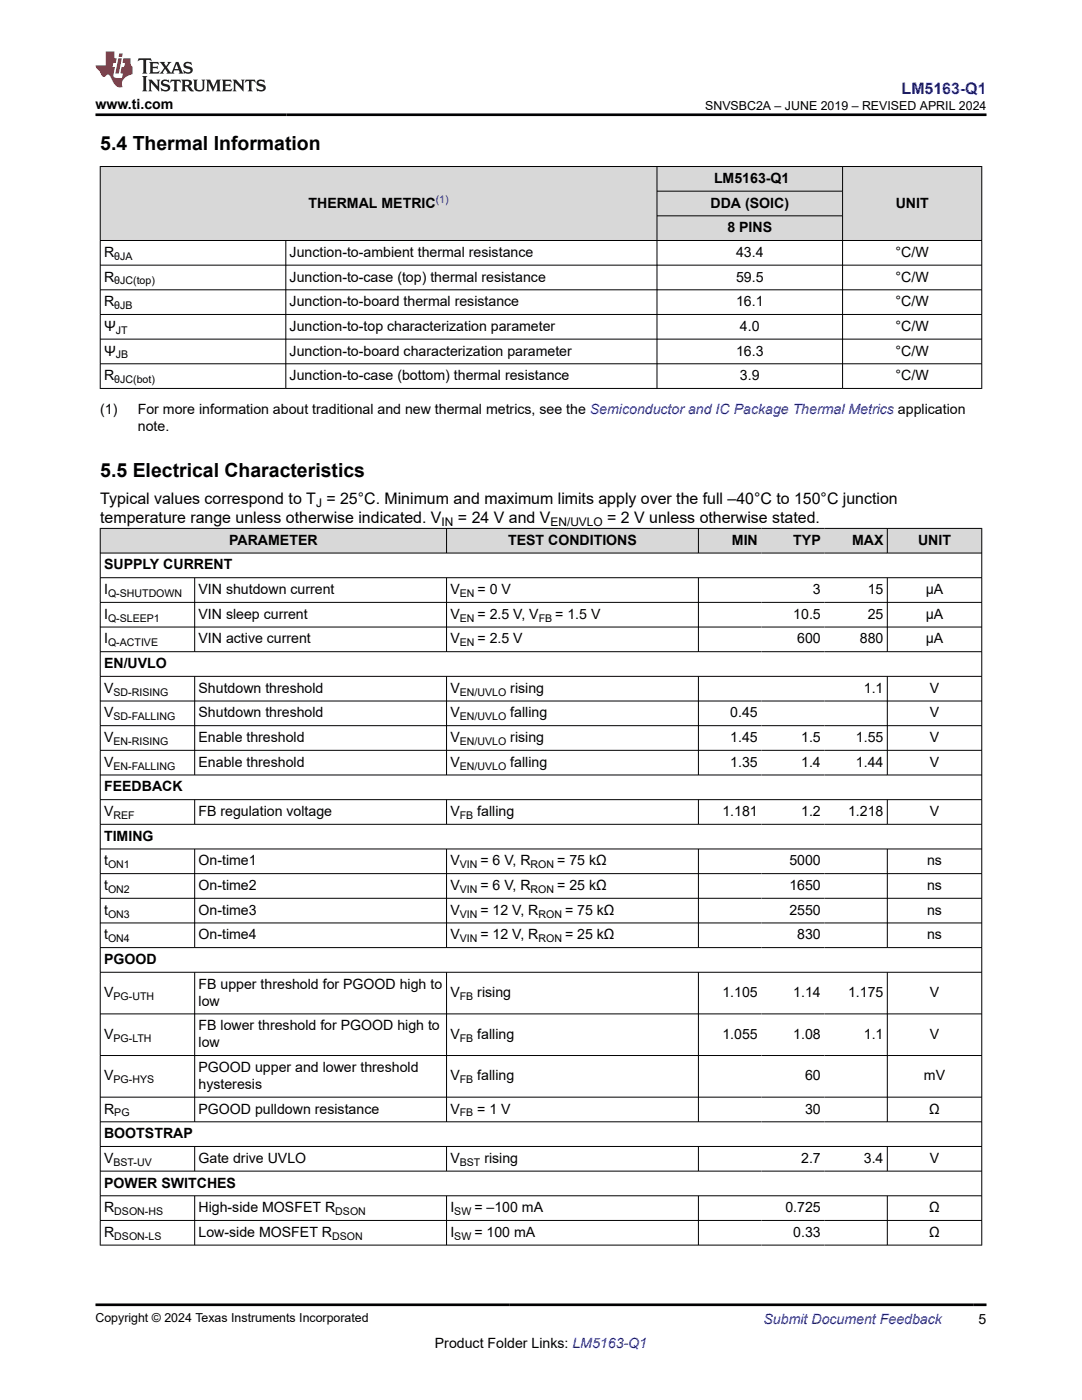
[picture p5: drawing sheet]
<svg xmlns="http://www.w3.org/2000/svg" width="216mm" height="279mm" viewBox="0 0 216 279" stroke-linecap="round" stroke-linejoin="round" font-family="sans-serif">
<defs><g id="words">
<g font-size="3.9">
<text x="20" y="29.9">5.4 Thermal Information</text>
<text x="20" y="95.2">5.5 Electrical Characteristics</text>
</g>
<text font-size="3.2" fill="#00f" x="179.9" y="18.7">LM5163-Q1</text>
<g font-size="3.2">
<text x="20" y="100.6">Typical values correspond to T = 25°C. Minimum and maximum limits apply over the full –40°C to 150°C junction</text>
<text x="20" y="104.4">temperature range unless otherwise indicated. V</text>
<text x="91.4" y="104.4">= 24 V and V</text>
<text x="121.2" y="104.4">= 2 V unless otherwise stated.</text>
</g>
<g font-size="2.8">
<text x="19" y="21.8">www.ti.com</text>
<text x="61.6" y="41.4">THERMAL METRIC</text>
<text x="141.8" y="41.4">DDA (SOIC)</text>
<text x="142.5" y="36.5">LM5163-Q1</text>
<text x="178.7" y="41.4">UNIT</text>
<text x="145.1" y="46.3">8 PINS</text>
<text x="20.8" y="51.3">R</text>
<text x="57.8" y="51.3">Junction-to-ambient thermal resistance</text>
<text x="146.9" y="51.3">43.4</text>
<text x="178.7" y="51.3">°C/W</text>
<text x="20.8" y="56.2">R</text>
<text x="57.8" y="56.2">Junction-to-case (top) thermal resistance</text>
<text x="146.9" y="56.2">59.5</text>
<text x="178.7" y="56.2">°C/W</text>
<text x="20.8" y="61.1">R</text>
<text x="57.8" y="61.1">Junction-to-board thermal resistance</text>
<text x="146.9" y="61.1">16.1</text>
<text x="178.7" y="61.1">°C/W</text>
<text x="20.8" y="66">Ψ</text>
<text x="20.8" y="71">Ψ</text>
<text x="57.8" y="66">Junction-to-top characterization parameter</text>
<text x="57.8" y="71">Junction-to-board characterization parameter</text>
<text x="146.9" y="71">16.3</text>
<text x="147.6" y="66">4.0</text>
<text x="178.7" y="66">°C/W</text>
<text x="178.7" y="71">°C/W</text>
<text x="20.8" y="75.9">R</text>
<text x="57.8" y="75.9">Junction-to-case (bottom) thermal resistance</text>
<text x="147.6" y="75.9">3.9</text>
<text x="178.7" y="75.9">°C/W</text>
<text x="20" y="82.7">(1)</text>
<text x="27.5" y="82.7">For more information about traditional and new thermal metrics, see the Semiconductor and IC Package Thermal Metrics application</text>
<text x="27.5" y="86.1">note.</text>
<text x="20.8" y="113.6">SUPPLY CURRENT</text>
<text x="45.7" y="108.7">PARAMETER</text>
<text x="101.4" y="108.7">TEST CONDITIONS</text>
<text x="146" y="108.7">MIN</text>
<text x="158.3" y="108.7">TYP</text>
<text x="170" y="108.7">MAX</text>
<text x="183.2" y="108.7">UNIT</text>
<text x="20.8" y="118.6">I</text>
<text x="39.6" y="118.6">VIN shutdown current</text>
<text x="89.9" y="118.6">V</text>
<text x="95.3" y="118.6">= 0 V</text>
<text x="162.2" y="118.6">3</text>
<text x="173.1" y="118.6">15</text>
<text x="184.7" y="118.6">µA</text>
<text x="20.8" y="123.5">I</text>
<text x="39.6" y="123.5">VIN sleep current</text>
<text x="89.9" y="123.5">V</text>
<text x="95.3" y="123.5">= 2.5 V, V</text>
<text x="110.8" y="123.5">= 1.5 V</text>
<text x="158.3" y="123.5">10.5</text>
<text x="173.1" y="123.5">25</text>
<text x="184.7" y="123.5">µA</text>
<text x="20.8" y="128.4">I</text>
<text x="39.6" y="128.4">VIN active current</text>
<text x="89.9" y="128.4">V</text>
<text x="95.3" y="128.4">= 2.5 V</text>
<text x="159.1" y="128.4">600</text>
<text x="171.6" y="128.4">880</text>
<text x="184.7" y="128.4">µA</text>
<text x="20.8" y="133.3">EN/UVLO</text>
<text x="20.8" y="138.3">V</text>
<text x="20.8" y="143.2">V</text>
<text x="39.6" y="138.3">Shutdown threshold</text>
<text x="39.6" y="143.2">Shutdown threshold</text>
<text x="89.9" y="138.3">V</text>
<text x="89.9" y="143.2">V</text>
<text x="101.8" y="138.3">rising</text>
<text x="101.8" y="143.2">falling</text>
<text x="145.7" y="143.2">0.45</text>
<text x="172.4" y="138.3">1.1</text>
<text x="185.5" y="138.3">V</text>
<text x="185.5" y="143.2">V</text>
<text x="20.8" y="148.1">V</text>
<text x="39.6" y="148.1">Enable threshold</text>
<text x="89.9" y="148.1">V</text>
<text x="101.8" y="148.1">rising</text>
<text x="145.7" y="148.1">1.45</text>
<text x="159.9" y="148.1">1.5</text>
<text x="170.8" y="148.1">1.55</text>
<text x="185.5" y="148.1">V</text>
<text x="20.8" y="153">V</text>
<text x="39.6" y="153">Enable threshold</text>
<text x="89.9" y="153">V</text>
<text x="101.8" y="153">falling</text>
<text x="145.7" y="153">1.35</text>
<text x="159.9" y="153">1.4</text>
<text x="170.8" y="153">1.44</text>
<text x="185.5" y="153">V</text>
<text x="20.8" y="157.9">FEEDBACK</text>
<text x="20.8" y="162.9">V</text>
<text x="20.8" y="167.8">TIMING</text>
<text x="39.6" y="162.9">FB regulation voltage</text>
<text x="89.9" y="162.9">V</text>
<text x="95.2" y="162.9">falling</text>
<text x="144.2" y="162.9">1.181</text>
<text x="159.9" y="162.9">1.2</text>
<text x="169.2" y="162.9">1.218</text>
<text x="185.5" y="162.9">V</text>
<text x="20.8" y="172.7">t</text>
<text x="39.6" y="172.7">On-time1</text>
<text x="89.9" y="172.7">V</text>
<text x="95.9" y="172.7">= 6 V, R</text>
<text x="111.2" y="172.7">= 75 kΩ</text>
<text x="157.5" y="172.7">5000</text>
<text x="185" y="172.7">ns</text>
<text x="20.8" y="177.6">t</text>
<text x="39.6" y="177.6">On-time2</text>
<text x="89.9" y="177.6">V</text>
<text x="95.9" y="177.6">= 6 V, R</text>
<text x="111.2" y="177.6">= 25 kΩ</text>
<text x="157.5" y="177.6">1650</text>
<text x="185" y="177.6">ns</text>
<text x="20.8" y="182.5">t</text>
<text x="39.6" y="182.5">On-time3</text>
<text x="89.9" y="182.5">V</text>
<text x="95.9" y="182.5">= 12 V, R</text>
<text x="112.7" y="182.5">= 75 kΩ</text>
<text x="157.5" y="182.5">2550</text>
<text x="185" y="182.5">ns</text>
<text x="20.8" y="187.5">t</text>
<text x="39.6" y="187.5">On-time4</text>
<text x="89.9" y="187.5">V</text>
<text x="95.9" y="187.5">= 12 V, R</text>
<text x="112.7" y="187.5">= 25 kΩ</text>
<text x="159.1" y="187.5">830</text>
<text x="185" y="187.5">ns</text>
<text x="20.8" y="192.4">PGOOD</text>
<text x="39.6" y="197.3">FB upper threshold for PGOOD high to</text>
<text x="20.8" y="199">V</text>
<text x="39.6" y="200.7">low</text>
<text x="89.9" y="199">V</text>
<text x="95.2" y="199">rising</text>
<text x="144.2" y="199">1.105</text>
<text x="158.3" y="199">1.14</text>
<text x="169.2" y="199">1.175</text>
<text x="185.5" y="199">V</text>
<text x="20.8" y="207.3">V</text>
<text x="39.6" y="205.6">FB lower threshold for PGOOD high to</text>
<text x="39.6" y="209">low</text>
<text x="89.9" y="207.3">V</text>
<text x="95.2" y="207.3">falling</text>
<text x="144.2" y="207.3">1.055</text>
<text x="158.3" y="207.3">1.08</text>
<text x="172.4" y="207.3">1.1</text>
<text x="185.5" y="207.3">V</text>
<text x="20.8" y="215.6">V</text>
<text x="39.6" y="213.9">PGOOD upper and lower threshold</text>
<text x="89.9" y="215.6">V</text>
<text x="95.2" y="215.6">falling</text>
<text x="160.6" y="215.6">60</text>
<text x="184.4" y="215.6">mV</text>
<text x="39.6" y="217.3">hysteresis</text>
<text x="20.8" y="222.2">R</text>
<text x="20.8" y="227.2">BOOTSTRAP</text>
<text x="39.6" y="222.2">PGOOD pulldown resistance</text>
<text x="89.9" y="222.2">V</text>
<text x="95.2" y="222.2">= 1 V</text>
<text x="160.6" y="222.2">30</text>
<text x="185.4" y="222.2">Ω</text>
<text x="20.8" y="232.1">V</text>
<text x="39.6" y="232.1">Gate drive UVLO</text>
<text x="89.9" y="232.1">V</text>
<text x="96.7" y="232.1">rising</text>
<text x="159.9" y="232.1">2.7</text>
<text x="172.4" y="232.1">3.4</text>
<text x="185.5" y="232.1">V</text>
<text x="20.8" y="237">POWER SWITCHES</text>
<text x="20.8" y="241.9">R</text>
<text x="39.6" y="241.9">High-side MOSFET R</text>
<text x="89.9" y="241.9">I</text>
<text x="94.7" y="241.9">= –100 mA</text>
<text x="156.7" y="241.9">0.725</text>
<text x="185.4" y="241.9">Ω</text>
<text x="20.8" y="246.8">R</text>
<text x="39.6" y="246.8">Low-side MOSFET R</text>
<text x="89.9" y="246.8">I</text>
<text x="94.7" y="246.8">= 100 mA</text>
<text x="158.3" y="246.8">0.33</text>
<text x="185.4" y="246.8">Ω</text>
<text x="86.8" y="269">Product Folder Links: LM5163-Q1</text>
<text x="195.3" y="264.2">5</text>
</g>
<text font-size="2.8" fill="#00f" x="152.4" y="264.2">Submit Document Feedback</text>
<g font-size="2.5">
<text x="140.7" y="21.9">SNVSBC2A – JUNE 2019 – REVISED APRIL 2024</text>
<text x="19" y="263.9">Copyright © 2024 Texas Instruments Incorporated</text>
</g>
<g font-size="2.4">
<text x="63.1" y="101.2">J</text>
<text x="88.1" y="105">IN</text>
<text x="109.8" y="105">EN/UVLO</text>
</g>
<text font-size="2.1" fill="#00f" x="87" y="40.5">(1)</text>
<g font-size="2.1">
<text x="22.8" y="51.8">θJA</text>
<text x="22.8" y="56.8">θJC(top)</text>
<text x="22.8" y="61.7">θJB</text>
<text x="23.1" y="66.6">JT</text>
<text x="23.1" y="71.5">JB</text>
<text x="22.8" y="76.4">θJC(bot)</text>
<text x="21.6" y="119.1">Q-SHUTDOWN</text>
<text x="91.8" y="119.1">EN</text>
<text x="21.6" y="124.1">Q-SLEEP1</text>
<text x="91.8" y="124.1">EN</text>
<text x="107.5" y="124.1">FB</text>
<text x="21.6" y="129">Q-ACTIVE</text>
<text x="91.8" y="129">EN</text>
<text x="22.6" y="138.8">SD-RISING</text>
<text x="22.6" y="143.7">SD-FALLING</text>
<text x="91.8" y="138.8">EN/UVLO</text>
<text x="91.8" y="143.7">EN/UVLO</text>
<text x="22.6" y="148.7">EN-RISING</text>
<text x="91.8" y="148.7">EN/UVLO</text>
<text x="22.6" y="153.6">EN-FALLING</text>
<text x="91.8" y="153.6">EN/UVLO</text>
<text x="22.6" y="163.4">REF</text>
<text x="91.8" y="163.4">FB</text>
<text x="21.6" y="173.3">ON1</text>
<text x="91.8" y="173.3">VIN</text>
<text x="105.9" y="173.3">RON</text>
<text x="21.6" y="178.2">ON2</text>
<text x="91.8" y="178.2">VIN</text>
<text x="105.9" y="178.2">RON</text>
<text x="21.6" y="183.1">ON3</text>
<text x="91.8" y="183.1">VIN</text>
<text x="107.5" y="183.1">RON</text>
<text x="21.6" y="188">ON4</text>
<text x="91.8" y="188">VIN</text>
<text x="107.5" y="188">RON</text>
<text x="22.6" y="199.6">PG-UTH</text>
<text x="91.8" y="199.6">FB</text>
<text x="22.6" y="207.9">PG-LTH</text>
<text x="91.8" y="207.9">FB</text>
<text x="22.6" y="216.2">PG-HYS</text>
<text x="91.8" y="216.2">FB</text>
<text x="22.8" y="222.8">PG</text>
<text x="91.8" y="222.8">FB</text>
<text x="22.6" y="232.6">BST-UV</text>
<text x="91.8" y="232.6">BST</text>
<text x="22.8" y="242.5">DSON-HS</text>
<text x="66.9" y="242.5">DSON</text>
<text x="90.7" y="242.5">SW</text>
<text x="22.8" y="247.4">DSON-LS</text>
<text x="66.3" y="247.4">DSON</text>
<text x="90.7" y="247.4">SW</text>
</g>
</g></defs>
<g fill="#d8d8d8">
<path d="M20 33.2h175.9v5h-175.9z" fill-rule="evenodd"/>
<path d="M20.1 33.3h110.9v14.6h-110.9z" fill-rule="evenodd"/>
<path d="M131.2 33.3h36.9v4.8h-36.9z" fill-rule="evenodd"/>
<path d="M168.2 33.3h27.6v14.6h-27.6z" fill-rule="evenodd"/>
<path d="M131.2 38.2h36.9v4.8h-36.9z" fill-rule="evenodd"/>
<path d="M131.2 43.1h36.9v4.8h-36.9z" fill-rule="evenodd"/>
</g>
<g fill="none" stroke="#000" stroke-width=".2">
<path d="M19.9 33.2h176.1M20 33.2v44.4M131.1 33.2v44.4M131.1 38.2h37.1M168.1 33.2v44.4M195.9 33.2v44.4M19.9 48h176.1M19.9 52.9h176.1M19.9 57.8h176.1M57 48v29.6M131.1 43.1h37.1M19.9 62.8h176.1"/>
<path d="M19.9 67.7h176.1M19.9 72.6h176.1M19.9 77.5h176.1"/>
</g>
<g fill="#d8d8d8">
<path d="M20 105.5h175.9v4.9h-175.9z" fill-rule="evenodd"/>
<path d="M20.1 105.5h68.9v4.8h-68.9z" fill-rule="evenodd"/>
<path d="M89.2 105.5h50.1v4.8h-50.1z" fill-rule="evenodd"/>
<path d="M139.4 105.5h12.5v4.8h-12.5z" fill-rule="evenodd"/>
<path d="M151.9 105.5h12.6v4.8h-12.6z" fill-rule="evenodd"/>
<path d="M164.5 105.5h12.5v4.8h-12.5z" fill-rule="evenodd"/>
<path d="M177.1 105.5h18.7v4.8h-18.7z" fill-rule="evenodd"/>
</g>
<g fill="none" stroke="#000" stroke-width=".2">
<path d="M19.9 105.5h176.1M19.9 110.4h176.1M19.9 115.3h176.1M20 105.4v143.1M38.8 115.3v14.8M89.1 105.4v5M89.1 115.3v14.8M139.4 105.4v5M139.4 115.3v14.8M177.1 105.4v5M177.1 115.3v14.8M195.9 105.4v143.1"/>
<path d="M19.9 120.2h176.1M19.9 125.1h176.1M19.9 130.1h176.1M19.9 135h176.1M19.9 139.9h176.1M38.8 135v19.7M89.1 135v19.7M139.4 135v19.7M177.1 135v19.7M19.9 144.8h176.1M19.9 149.7h176.1M19.9 154.7h176.1"/>
<path d="M19.9 159.6h176.1M38.8 159.6v5M89.1 159.6v5M139.4 159.6v5M177.1 159.6v5M19.9 164.5h176.1M19.9 169.4h176.1M19.9 174.4h176.1M19.9 179.3h176.1M38.8 169.4v19.8M89.1 169.4v19.8M139.4 169.4v19.8"/>
<path d="M177.1 169.4v19.8M19.9 184.2h176.1M19.9 189.1h176.1M19.9 194h176.1M38.8 194v29.9M89.1 194v29.9M139.4 194v29.9M177.1 194v29.9M19.9 202.3h176.1M19.9 210.7h176.1M19.9 219h176.1M19.9 223.9h176.1"/>
<path d="M19.9 228.8h176.1M19.9 233.7h176.1M19.9 238.6h176.1M38.8 228.8v5M38.8 238.6v9.9M89.1 228.8v5M89.1 238.6v9.9M139.4 228.8v5M139.4 238.6v9.9M177.1 228.8v5M177.1 238.6v9.9M19.9 243.6h176.1"/>
<path d="M19.9 248.5h176.1"/>
</g>
<path d="M27.7 11.6l-.2 .6 .5-.2h.6v.1v2.2l-.2 .4h1l-.2-.4v-2.2v-.1h.5l.5 .2-.1-.6zM29.8 12.4l.2 .3v1.6l-.2 .4h1.9l.1-.6a1.08 1.08 0 0 1-1.3 .2v-.7h.6l.4 .2v-.7l-.4 .2h-.6v-.5l.2-.2a1 1 0 0 1 1 .3l-.1-.5zM31.8 12.4l1 1.1-1 1.2h.9l-.2-.2 .4-.8 .5 .8-.2 .2h1.6l-.2-.2 .1-.5h1l.1 .5-.1 .2h.9l-.2-.4-.8-1.9h-.5l-1 2.1-.8-1.1 .9-1h-.8l.2 .2-.5 .6-.3-.6 .1-.2zM35.2 12.8l.4 1h-.8zM36.8 12.5a.65 .65 0 0 0-.2 .7 .65 .65 0 0 0 .6 .5l.7 .1 .1 .3a.79 .79 0 0 1-.7 .4 .79 .79 0 0 1-.7-.5l.1 .7 .2-.1a.93 .93 0 0 0 1.1 0 .93 .93 0 0 0 .4-.9 1.46 1.46 0 0 0-1.2-.6l-.1-.3a1.09 1.09 0 0 1 1.2 .2l-.2-.6-.1 .1-.6-.2zM28.4 15.2l.2 .4v2.2l-.2 .4h1l-.2-.4v-2.2l.2-.4zM29.6 15.9l.2 .4v1.5l-.2 .4h.8l-.3-.4v-1.3l1.7 1.8v-2l.2-.4h-.8l.2 .2 .1 1.1-1.2-1.3zM32.3 16a.65 .65 0 0 0-.2 .8 .65 .65 0 0 0 .7 .4l.6 .2 .1 .2a.79 .79 0 0 1-.7 .4 .79 .79 0 0 1-.7-.5l.1 .7 .2-.1a.93 .93 0 0 0 1.1 .1 .93 .93 0 0 0 .4-1 1.46 1.46 0 0 0-1.2-.5l-.1-.4a1.09 1.09 0 0 1 1.2 .2l-.2-.6-.1 .1-.6-.1zM34.1 15.9l-.1 .6a.63 .63 0 0 1 .7-.3l.1 1.6-.3 .4h1l-.2-.4v-1.6a.66 .66 0 0 1 .8 .3l-.1-.6zM36.2 15.9l.2 .4v1.5l-.2 .4h.9l-.2-.2v-.7h.5l.1 .2a.79 .79 0 0 0 1.2 .6l-1-.9a.61 .61 0 0 0 .6-.6 .61 .61 0 0 0-.5-.7zM36.9 16.2h.2a.47 .47 0 0 1 .5 .1 .47 .47 0 0 1 .1 .5l-.2 .1-.6 .1zM38.5 15.9l.2 .2a2.27 2.27 0 0 0 .4 2 1.04 1.04 0 0 0 1.7-.7v-1.3l.2-.2h-.8l.2 .4v1.1a.6 .6 0 0 1-.6 .6 .6 .6 0 0 1-.6-.6v-1.1l.3-.4zM41.1 15.9l.2 .4v1.5l-.2 .4h.7l-.2-.4v-1.4l.9 1.9 .8-1.9v1.4l-.2 .4h1l-.3-.4v-1.5l.3-.4h-.8l-.7 1.5-.7-1.5zM44.3 15.9l.2 .4v1.5l-.2 .4h1.9l.1-.6a1.09 1.09 0 0 1-1.3 .2v-.7h.6l.4 .2v-.6l-.4 .2h-.6v-.6l.2-.1a1.01 1.01 0 0 1 1 .3l-.1-.6zM46.4 15.9l.3 .4v1.5l-.3 .4h.8l-.2-.4v-1.3l1.6 1.8v-2l.2-.4h-.7l.2 .2v1.1l-1.2-1.3zM49 15.9l-.1 .6a.63 .63 0 0 1 .8-.3v1.6l-.3 .4h1l-.2-.4v-1.6a.66 .66 0 0 1 .8 .3l-.1-.6zM51.4 16a.65 .65 0 0 0-.2 .8 .65 .65 0 0 0 .6 .4l.6 .2 .2 .2a.79 .79 0 0 1-.8 .4 .79 .79 0 0 1-.6-.5l.1 .7 .2-.1a.93 .93 0 0 0 1 .1 .93 .93 0 0 0 .5-1 1.46 1.46 0 0 0-1.3-.5l-.1-.4a1.09 1.09 0 0 1 1.3 .2l-.2-.6-.2 .1-.5-.1z" fill="#231f20"/>
<path d="M21.1 10.3v2.7h-2.1l.1 .4 .9 1a.95 .95 0 0 0 .9 .9 .59 .59 0 0 1 .6-.4 .59 .59 0 0 1 .5 .3l.4 .8a1.59 1.59 0 0 0 2.1 1.4 1.61 1.61 0 0 1 1-2.3l1-.3-.1-1.5a1.59 1.59 0 0 1-.4-1.7h-1.4l-.2 .9h.5l-.1 .9h-.5l-.2 .9v.3l.4 .1-.2 .9h-.6a.73 .73 0 0 1-1.1-.7l.3-1.5h-.5l.2-.9h.5l.2-.9h-.5v-1.3zM23.6 11.6l-.6 3.1h.7l.6-3.1zM23.8 10.7l-.1 .6h.7l.1-.6z" fill="#ed1c24"/>
<path d="M19 22.9h177.8M19 260.4h177.8" fill="none" stroke="#000" stroke-width=".53"/>
<use href="#words"/>
</svg>
